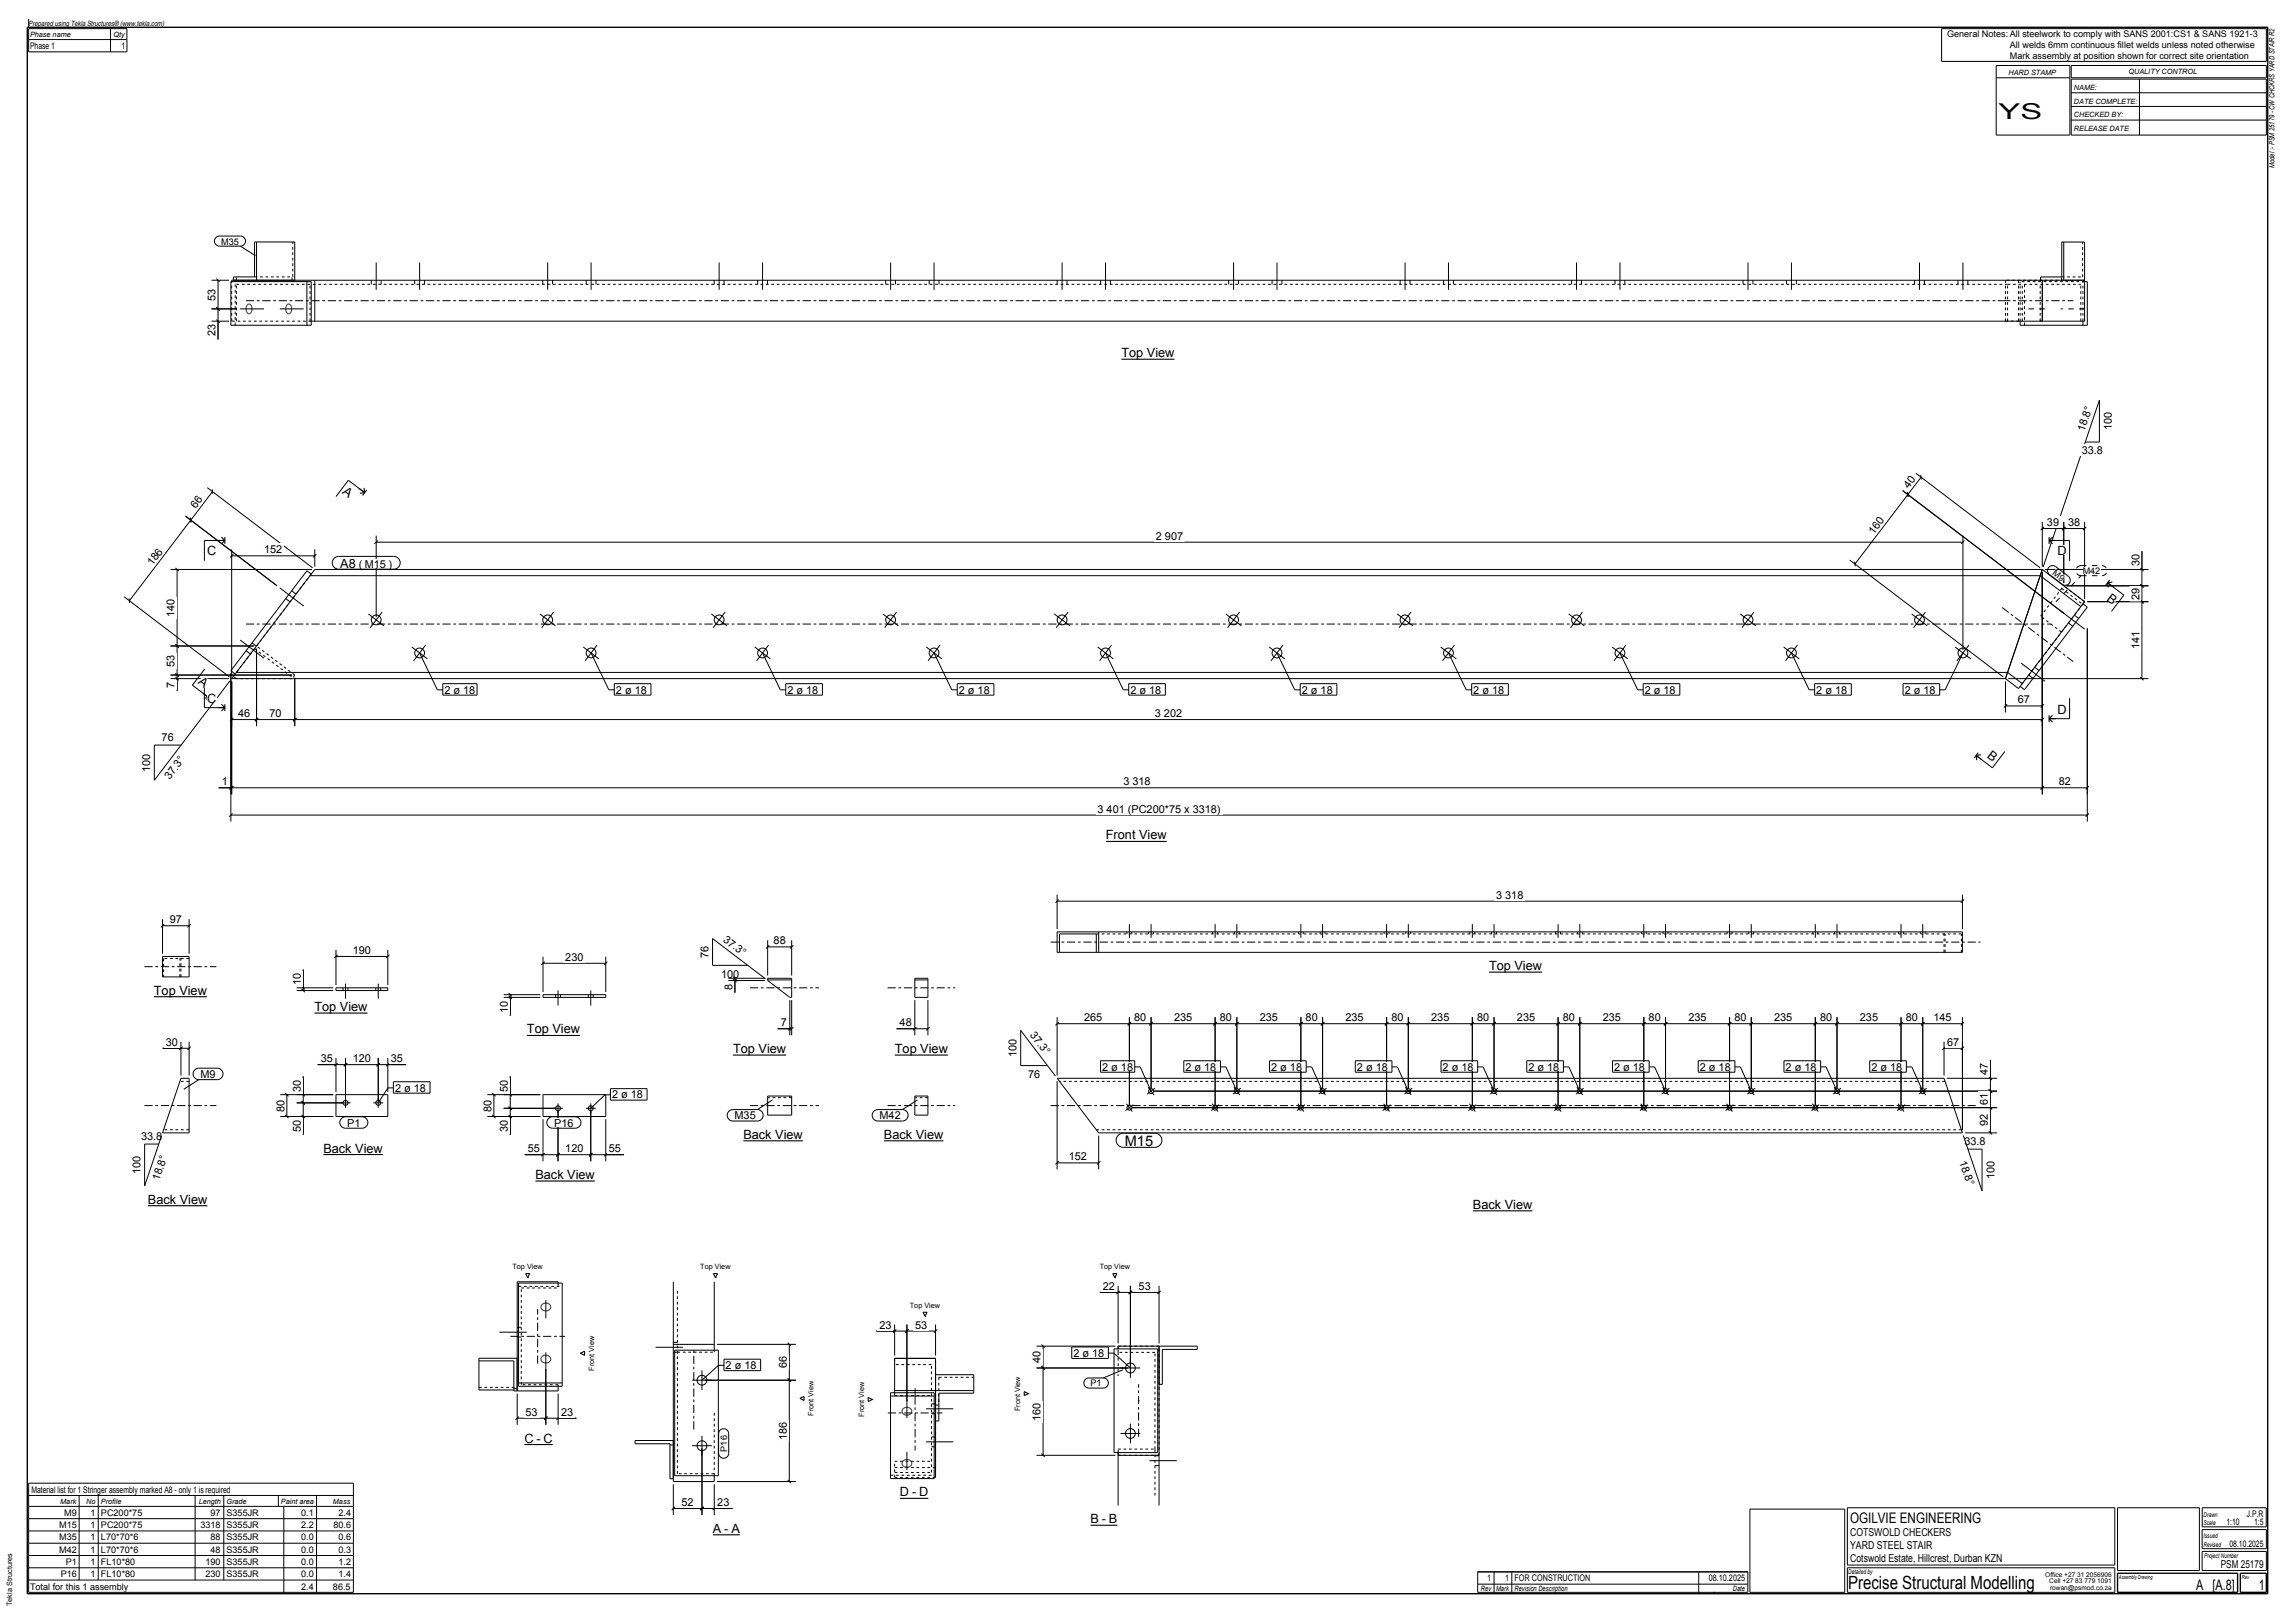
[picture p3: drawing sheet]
<svg xmlns="http://www.w3.org/2000/svg" width="841mm" height="594mm" viewBox="0 0 841 594" stroke-linecap="round" stroke-linejoin="round" font-family="sans-serif">
<defs><g id="words">
<text font-size="8" x="732.4" y="43.5">YS</text>
<text font-size="6.7" x="677.2" y="582.3">Precise Structural Modelling</text>
<g font-size="5.3">
<text x="412.2" y="419.8">M15</text>
<text x="678" y="558">OGILVIE ENGINEERING</text>
<text x="804.8" y="582.5">A [A.8]</text>
<text x="827.8" y="582.5">1</text>
</g>
<g font-size="4.7">
<text x="411" y="130.9">Top View</text>
<text x="125.3" y="180.8" transform="rotate(37 125.3 180.8)">A</text>
<text x="75.9" y="203.3">C</text>
<text x="754" y="203.3">D</text>
<text x="124.7" y="208">A8</text>
<text x="771.8" y="219.8" transform="rotate(37 771.8 219.8)">B</text>
<text x="72.4" y="250.3" transform="rotate(37 72.4 250.3)">A</text>
<text x="75.9" y="257.6">C</text>
<text x="754" y="261.6">D</text>
<text x="727.9" y="277.5" transform="rotate(37 727.9 277.5)">B</text>
<text x="405.2" y="307.6">Front View</text>
<text x="545.7" y="355.5">Top View</text>
<text x="56.4" y="364.5">Top View</text>
<text x="115.2" y="370.5">Top View</text>
<text x="193.1" y="378.7">Top View</text>
<text x="268.6" y="385.9">Top View</text>
<text x="327.9" y="385.9">Top View</text>
<text x="272.4" y="417.3">Back View</text>
<text x="323.9" y="417.3">Back View</text>
<text x="118.5" y="422.3">Back View</text>
<text x="196.2" y="432">Back View</text>
<text x="54.2" y="441.1">Back View</text>
<text x="539.8" y="442.9">Back View</text>
<text x="192.2" y="528.6">C - C</text>
<text x="329.8" y="548.3">D - D</text>
<text x="261.2" y="561.7">A</text>
<text x="265.4" y="561.7">-</text>
<text x="268" y="561.7">A</text>
<text x="399.6" y="558.2">B - B</text>
</g>
<g font-size="4">
<text x="79" y="110.2" transform="rotate(-90 79 110.2)">53</text>
<text x="79" y="123.3" transform="rotate(-90 79 123.3)">23</text>
<text x="763.8" y="158.3" transform="rotate(-71 763.8 158.3)">18.8°</text>
<text x="773.8" y="157.6" transform="rotate(-90 773.8 157.6)">100</text>
<text x="762.8" y="166.5">33.8</text>
<text x="699.5" y="179.3" transform="rotate(-53 699.5 179.3)">40</text>
<text x="71.8" y="186.6" transform="rotate(-53 71.8 186.6)">66</text>
<text x="423.6" y="197.8">2 907</text>
<text x="686.7" y="196.1" transform="rotate(-53 686.7 196.1)">160</text>
<text x="750.1" y="192.8">39</text>
<text x="757.9" y="192.8">38</text>
<text x="96.8" y="202.8">152</text>
<text x="55.9" y="207.5" transform="rotate(-53 55.9 207.5)">186</text>
<text x="131.5" y="208">( M15 )</text>
<text x="784" y="207.6" transform="rotate(-90 784 207.6)">30</text>
<text x="784" y="219.8" transform="rotate(-90 784 219.8)">29</text>
<text x="64" y="226" transform="rotate(-90 64 226)">140</text>
<text x="784" y="237.9" transform="rotate(-90 784 237.9)">141</text>
<text x="64" y="244.3" transform="rotate(-90 64 244.3)">53</text>
<text x="64" y="252" transform="rotate(-90 64 252)">7</text>
<text x="162.9" y="254.1">2 ø 18</text>
<text x="225.7" y="254.1">2 ø 18</text>
<text x="288.5" y="254.1">2 ø 18</text>
<text x="351.4" y="254.1">2 ø 18</text>
<text x="414.2" y="254.1">2 ø 18</text>
<text x="477.1" y="254.1">2 ø 18</text>
<text x="539.9" y="254.1">2 ø 18</text>
<text x="602.7" y="254.1">2 ø 18</text>
<text x="665.6" y="254.1">2 ø 18</text>
<text x="698" y="254.1">2 ø 18</text>
<text x="739.4" y="257.8">67</text>
<text x="87.2" y="262.8">46</text>
<text x="98.8" y="262.8">70</text>
<text x="423.2" y="262.8">3 202</text>
<text x="59.2" y="271.5">76</text>
<text x="55" y="282.8" transform="rotate(-90 55 282.8)">100</text>
<text x="62.2" y="285.9" transform="rotate(-53 62.2 285.9)">37.3°</text>
<text x="81.3" y="287.8">1</text>
<text x="411.6" y="287.8">3 318</text>
<text x="754.4" y="287.8">82</text>
<text x="402.2" y="297.8">3 401 (PC200*75 x 3318)</text>
<text x="548.3" y="329.3">3 318</text>
<text x="62.2" y="338.3">97</text>
<text x="264.7" y="344.8" transform="rotate(37 264.7 344.8)">37.3°</text>
<text x="283.5" y="346.1">88</text>
<text x="129.3" y="349.6">190</text>
<text x="207.1" y="352.1">230</text>
<text x="259.6" y="351.1" transform="rotate(-90 259.6 351.1)">76</text>
<text x="264.2" y="358.2">100</text>
<text x="110.2" y="360.9" transform="rotate(-90 110.2 360.9)">10</text>
<text x="268.4" y="362.6" transform="rotate(-90 268.4 362.6)">8</text>
<text x="186.1" y="371.1" transform="rotate(-90 186.1 371.1)">10</text>
<text x="286.1" y="376.1">7</text>
<text x="329.7" y="376.1">48</text>
<text x="397.3" y="374.2">265</text>
<text x="415.6" y="374.2">80</text>
<text x="430.2" y="374.2">235</text>
<text x="447" y="374.2">80</text>
<text x="461.6" y="374.2">235</text>
<text x="478.5" y="374.2">80</text>
<text x="493.1" y="374.2">235</text>
<text x="509.9" y="374.2">80</text>
<text x="524.5" y="374.2">235</text>
<text x="541.3" y="374.2">80</text>
<text x="555.9" y="374.2">235</text>
<text x="572.7" y="374.2">80</text>
<text x="587.3" y="374.2">235</text>
<text x="604.1" y="374.2">80</text>
<text x="618.7" y="374.2">235</text>
<text x="635.6" y="374.2">80</text>
<text x="650.1" y="374.2">235</text>
<text x="667" y="374.2">80</text>
<text x="681.6" y="374.2">235</text>
<text x="698.4" y="374.2">80</text>
<text x="708.5" y="374.2">145</text>
<text x="60.7" y="383.2">30</text>
<text x="377.3" y="379.4" transform="rotate(53 377.3 379.4)">37.3°</text>
<text x="713.5" y="383.2">67</text>
<text x="117.5" y="389.2">35</text>
<text x="129.3" y="389.2">120</text>
<text x="143.2" y="389.2">35</text>
<text x="372.5" y="387.4" transform="rotate(-90 372.5 387.4)">100</text>
<text x="73.5" y="395">M9</text>
<text x="376.7" y="395">76</text>
<text x="403.9" y="392.3">2 ø 18</text>
<text x="434.4" y="392.3">2 ø 18</text>
<text x="465.8" y="392.3">2 ø 18</text>
<text x="497.2" y="392.3">2 ø 18</text>
<text x="528.7" y="392.3">2 ø 18</text>
<text x="560.1" y="392.3">2 ø 18</text>
<text x="591.5" y="392.3">2 ø 18</text>
<text x="622.9" y="392.3">2 ø 18</text>
<text x="654.3" y="392.3">2 ø 18</text>
<text x="685.8" y="392.3">2 ø 18</text>
<text x="728.5" y="394" transform="rotate(-90 728.5 394)">47</text>
<text x="110.2" y="400" transform="rotate(-90 110.2 400)">30</text>
<text x="144.7" y="400">2 ø 18</text>
<text x="186.1" y="400" transform="rotate(-90 186.1 400)">50</text>
<text x="104.2" y="407.4" transform="rotate(-90 104.2 407.4)">80</text>
<text x="180.1" y="407.4" transform="rotate(-90 180.1 407.4)">80</text>
<text x="224.3" y="402.5">2 ø 18</text>
<text x="728.5" y="405.1" transform="rotate(-90 728.5 405.1)">61</text>
<text x="127.2" y="412.8">P1</text>
<text x="203.1" y="412.8">P16</text>
<text x="269.2" y="410.2">M35</text>
<text x="322.3" y="410.2">M42</text>
<text x="728.5" y="412.7" transform="rotate(-90 728.5 412.7)">92</text>
<text x="51.7" y="417.7">33.8</text>
<text x="110.2" y="414.7" transform="rotate(-90 110.2 414.7)">50</text>
<text x="186.1" y="414.7" transform="rotate(-90 186.1 414.7)">30</text>
<text x="719.8" y="419.6">33.8</text>
<text x="193.4" y="422.2">55</text>
<text x="207.1" y="422.2">120</text>
<text x="223.1" y="422.2">55</text>
<text x="391.7" y="425.2">152</text>
<text x="718" y="425.8" transform="rotate(71 718 425.8)">18.8°</text>
<text x="51.5" y="430.2" transform="rotate(-90 51.5 430.2)">100</text>
<text x="58.4" y="432.8" transform="rotate(-71 58.4 432.8)">18.8°</text>
<text x="730.8" y="432.1" transform="rotate(-90 730.8 432.1)">100</text>
<text x="404.2" y="472.7">22</text>
<text x="417.3" y="472.7">53</text>
<text x="322.3" y="486.9">23</text>
<text x="335.4" y="486.9">53</text>
<text x="393.3" y="497.2">2 ø 18</text>
<text x="265.9" y="501.7">2 ø 18</text>
<text x="288.3" y="501.4" transform="rotate(-90 288.3 501.4)">66</text>
<text x="381.3" y="499.5" transform="rotate(-90 381.3 499.5)">40</text>
<text x="192.5" y="518.8">53</text>
<text x="205.6" y="518.8">23</text>
<text x="381.3" y="520.6" transform="rotate(-90 381.3 520.6)">160</text>
<text x="288.3" y="527.7" transform="rotate(-90 288.3 527.7)">186</text>
<text x="249.8" y="551.9">52</text>
<text x="262.9" y="551.9">23</text>
<text x="678" y="563">COTSWOLD CHECKERS</text>
<text x="678" y="567.5">YARD STEEL STAIR</text>
<text x="678" y="572.5">Cotswold Estate, Hillcrest, Durban KZN</text>
<text x="813.8" y="574.5">PSM 25179</text>
</g>
<g font-size="3.3">
<text x="11" y="18">Phase 1</text>
<text x="44.5" y="18">1</text>
<text x="713.5" y="13.5">General Notes: All steelwork to comply with SANS 2001:CS1 &amp; SANS 1921-3</text>
<text x="736.5" y="17.5">All welds 6mm continuous fillet welds unless noted otherwise</text>
<text x="736.5" y="21.5">Mark assembly at position shown for correct site orientation</text>
<text x="81" y="89.6">M35</text>
<text x="751.9" y="210.5" transform="rotate(37 751.9 210.5)">M9</text>
<text x="763.2" y="210.4">M42</text>
<text x="399.6" y="508">P1</text>
<text x="266.4" y="531.9" transform="rotate(-90 266.4 531.9)">P16</text>
<text x="11.5" y="547">Material list for 1 Stringer assembly marked A8 - only 1 is required</text>
<text x="23.5" y="555.5">M9</text>
<text x="33.1" y="555.5">1</text>
<text x="37" y="555.5">PC200*75</text>
<text x="77.1" y="555.5">97 S355JR</text>
<text x="110.4" y="555.5">0.1</text>
<text x="124" y="555.5">2.4</text>
<text x="823.4" y="555.7">J.P.R</text>
<text x="21.7" y="560">M15</text>
<text x="33.1" y="560">1</text>
<text x="37" y="560">PC200*75</text>
<text x="73.4" y="560">3318 S355JR</text>
<text x="110.4" y="560">2.2</text>
<text x="122.2" y="560">80.6</text>
<text x="815.8" y="559">1:10</text>
<text x="826" y="559">1:5</text>
<text x="21.7" y="564.5">M35</text>
<text x="21.7" y="569">M42</text>
<text x="33.1" y="564.5">1</text>
<text x="33.1" y="569">1</text>
<text x="37" y="564.5">L70*70*6</text>
<text x="37" y="569">L70*70*6</text>
<text x="77.1" y="564.5">88 S355JR</text>
<text x="77.1" y="569">48 S355JR</text>
<text x="110.4" y="564.5">0.0</text>
<text x="110.4" y="569">0.0</text>
<text x="124" y="564.5">0.6</text>
<text x="124" y="569">0.3</text>
<text x="817" y="567">08.10.2025</text>
<text x="24.1" y="573.5">P1</text>
<text x="33.1" y="573.5">1</text>
<text x="37" y="573.5">FL10*80</text>
<text x="75.3" y="573.5">190 S355JR</text>
<text x="110.4" y="573.5">0.0</text>
<text x="124" y="573.5">1.2</text>
<text x="22.2" y="578">P16</text>
<text x="33.1" y="578">1</text>
<text x="37" y="578">FL10*80</text>
<text x="75.3" y="578">230 S355JR</text>
<text x="110.4" y="578">0.0</text>
<text x="124" y="578">1.4</text>
<text x="545" y="579.5">1</text>
<text x="551.5" y="579.5">1 FOR CONSTRUCTION</text>
<text x="626.2" y="579.5">08.10.2025</text>
<text x="11" y="582.5">Total for this 1 assembly</text>
<text x="110.4" y="582.5">2.4</text>
<text x="122" y="582.5">86.5</text>
</g>
<g font-size="2.7">
<text x="10.5" y="9.5">Prepared using Tekla Structures® (www.tekla.com)</text>
<text x="11" y="13.5">Phase name</text>
<text x="41.6" y="13.5">Qty</text>
<text x="736" y="27.5">HARD STAMP</text>
<text x="780" y="27">QUALITY CONTROL</text>
<text x="760" y="33">NAME:</text>
<text x="760" y="38">DATE COMPLETE:</text>
<text x="760" y="43">CHECKED BY:</text>
<text x="760" y="48">RELEASE DATE</text>
<text x="833.5" y="61.5" transform="rotate(-90 833.5 61.5)">Model :- PSM 25179 - CW CHCKRS YARD STAIR R2</text>
<text x="187.8" y="465.2">Top View</text>
<text x="256.6" y="465.2">Top View</text>
<text x="403" y="465.2">Top View</text>
<text x="333.4" y="479.4">Top View</text>
<text x="217.7" y="502.3" transform="rotate(-90 217.7 502.3)">Front View</text>
<text x="298.1" y="518.8" transform="rotate(-90 298.1 518.8)">Front View</text>
<text x="316.6" y="519.2" transform="rotate(-90 316.6 519.2)">Front View</text>
<text x="373.8" y="517" transform="rotate(-90 373.8 517)">Front View</text>
<text x="22.1" y="551">Mark</text>
<text x="31.6" y="551">No</text>
<text x="37" y="551">Profile</text>
<text x="72.8" y="551">Length</text>
<text x="83" y="551">Grade</text>
<text x="102.9" y="551">Paint area</text>
<text x="122" y="551">Mass</text>
<text x="542.7" y="583">Rev</text>
<text x="548.3" y="583">Mark</text>
<text x="555" y="583">Revision Description</text>
<text x="635" y="583">Date</text>
<text x="4.5" y="588.5" transform="rotate(-90 4.5 588.5)">Tekla Structures</text>
</g>
<g font-size="2.4">
<text x="807.5" y="555.7">Drawn</text>
<text x="807.5" y="559">Scale</text>
<text x="807.5" y="563.8">Issued</text>
<text x="807.5" y="566.8">Revised</text>
<text x="807.7" y="570.7">Project Number</text>
<text x="677.2" y="576.7">Detailed by</text>
<text x="749.5" y="578">Office +27 31 2056906</text>
<text x="751" y="580.3">Cell +27 83 779 1091</text>
<text x="751.3" y="582.5">rowan@psmod.co.za</text>
</g>
<g font-size="2">
<text x="776.5" y="578.5">Assembly Drawing</text>
<text x="821.5" y="578.5">Rev</text>
</g>
</g></defs>
<path d="M10 10h821v574h-821z" fill="none" stroke="#000" stroke-width=".5"/>
<path d="M405.3 308.3h22.2" fill="none" stroke="#000" stroke-width=".4"/>
<path d="M405.3 304.1h22.2v3.5h-22.2z" fill-rule="evenodd" fill="#fefefb"/>
<path d="M411 131.6h19.4" fill="none" stroke="#000" stroke-width=".4"/>
<path d="M411 127.4h19.4v3.5h-19.4z" fill-rule="evenodd" fill="#fefefb"/>
<path d="M261.2 562.4h9.9" fill="none" stroke="#000" stroke-width=".4"/>
<g fill="#fefefb">
<path d="M261.2 558.2h3.2v3.5h-3.2z" fill-rule="evenodd"/>
<path d="M265.4 558.2h1.6v3.5h-1.6z" fill-rule="evenodd"/>
<path d="M268 558.2h3.1v3.5h-3.1z" fill-rule="evenodd"/>
</g>
<path d="M261.4 466.7h1.5l-.7 1.5zM293.1 512.4l1.5-.7v1.5zM399.6 558.9h9.9" fill="none" stroke="#000" stroke-width=".4"/>
<g fill="#fefefb">
<path d="M399.6 554.7h3.1v3.5h-3.1z" fill-rule="evenodd"/>
<path d="M403.8 554.7h1.5v3.5h-1.5z" fill-rule="evenodd"/>
<path d="M406.4 554.7h3.1v3.5h-3.1z" fill-rule="evenodd"/>
</g>
<path d="M407.8 466.7h1.5l-.8 1.5zM375.3 509.9l1.5 .8-1.5 .7zM192.2 529.3h10.4" fill="none" stroke="#000" stroke-width=".4"/>
<g fill="#fefefb">
<path d="M192.2 525.1h3.3v3.5h-3.3z" fill-rule="evenodd"/>
<path d="M196.6 525.1h1.5v3.5h-1.5z" fill-rule="evenodd"/>
<path d="M199.2 525.1h3.4v3.5h-3.4z" fill-rule="evenodd"/>
</g>
<path d="M192.6 466.7h1.5l-.7 1.5zM212.7 495.9l1.5-.8v1.5zM329.8 549.1h10.4" fill="none" stroke="#000" stroke-width=".4"/>
<g fill="#fefefb">
<path d="M329.8 544.8h3.4v3.5h-3.4z" fill-rule="evenodd"/>
<path d="M334.2 544.8h1.6v3.5h-1.6z" fill-rule="evenodd"/>
<path d="M336.8 544.8h3.4v3.5h-3.4z" fill-rule="evenodd"/>
</g>
<path d="M56.4 365.2h19.4M338.2 480.9h1.5l-.7 1.5zM318.1 512.1l1.5 .7-1.5 .8z" fill="none" stroke="#000" stroke-width=".4"/>
<path d="M56.4 361h19.4v3.5h-19.4z" fill-rule="evenodd" fill="#fefefb"/>
<path d="M54.2 441.8h21.8" fill="none" stroke="#000" stroke-width=".4"/>
<path d="M54.2 437.6h21.8v3.5h-21.8z" fill-rule="evenodd" fill="#fefefb"/>
<path d="M115.2 371.2h19.5" fill="none" stroke="#000" stroke-width=".4"/>
<path d="M115.2 367h19.5v3.5h-19.5z" fill-rule="evenodd" fill="#fefefb"/>
<path d="M118.5 423.1h21.8" fill="none" stroke="#000" stroke-width=".4"/>
<path d="M118.5 418.8h21.8v3.5h-21.8z" fill-rule="evenodd" fill="#fefefb"/>
<path d="M193.1 379.4h19.5" fill="none" stroke="#000" stroke-width=".4"/>
<path d="M193.1 375.2h19.5v3.5h-19.5z" fill-rule="evenodd" fill="#fefefb"/>
<path d="M196.2 432.8h21.8" fill="none" stroke="#000" stroke-width=".4"/>
<path d="M196.2 428.5h21.8v3.5h-21.8z" fill-rule="evenodd" fill="#fefefb"/>
<path d="M268.6 386.6h19.5" fill="none" stroke="#000" stroke-width=".4"/>
<path d="M268.6 382.4h19.5v3.5h-19.5z" fill-rule="evenodd" fill="#fefefb"/>
<path d="M272.4 418h21.8" fill="none" stroke="#000" stroke-width=".4"/>
<path d="M272.4 413.8h21.8v3.5h-21.8z" fill-rule="evenodd" fill="#fefefb"/>
<path d="M327.9 386.6h19.5" fill="none" stroke="#000" stroke-width=".4"/>
<path d="M327.9 382.4h19.5v3.5h-19.5z" fill-rule="evenodd" fill="#fefefb"/>
<path d="M323.9 418h21.8" fill="none" stroke="#000" stroke-width=".4"/>
<path d="M323.9 413.8h21.8v3.5h-21.8z" fill-rule="evenodd" fill="#fefefb"/>
<path d="M545.7 356.2h19.4" fill="none" stroke="#000" stroke-width=".4"/>
<path d="M545.7 352h19.4v3.5h-19.4z" fill-rule="evenodd" fill="#fefefb"/>
<path d="M539.8 443.7h21.7" fill="none" stroke="#000" stroke-width=".4"/>
<path d="M539.8 439.4h21.7v3.5h-21.7z" fill-rule="evenodd" fill="#fefefb"/>
<g fill="none" stroke="#000" stroke-width=".37" stroke-dasharray="1 1 1 1" stroke-linecap="butt">
<path d="M84.9 117.7v-14.5M86.2 119.2v-16M86.6 102.7v-1.2M86.6 117.7v-13.5M86.6 104.2h649.1M93.3 101.5h14M107 102.7v-1.2M107.3 101.5v-12.8M113.6 117.7v-13.5M114.1 117.7h-29.2M734.9 102.7v15M734.9 117.7h6.2"/>
<path d="M735.7 117.7v-13.5M735.7 104.2h26.8M739.7 117.7v-15M740.3 117.7v-14.5M741.1 117.7v-13.5M741.9 119.2v-16M747.6 117.7v-13.5M748.4 117.7h-.8M748.4 102.7h-13.5M755.4 102.7v-1.2M755.5 101.5h7.7M756.3 102.7h-7.9"/>
<path d="M762.5 117.7v-13.5M763.2 101.5v-12.8M763.3 117.7v-14.5M763.9 103.2h-23.6M114.1 210.4l-20.1 26.3M755.5 215.6l7.7 5.8M93.3 237.7l14 10.6M747.8 225.8l8.5-11.1M755.4 231.6l-7.6-5.8M763.3 221.3l-23 30.2M763.3 221.3l.6-.8M763.9 220.5l-7.6-5.8"/>
<path d="M85.5 247.9l8.5-11.2M86.6 248.7l-1.1-.8M107 248.7h-20.4M108 247.4l-1 1.3M108 247.4l-14-10.7M59.9 351.2v6.8M65.9 358v-6.8M66.3 358v-7.5M69.3 351.2h-9.4M712.4 349v-7.5M712.8 349v-6.8M718.7 342.2h-317"/>
<path d="M718.7 349v-6.8M69.3 396.3h-3.4M712.8 396.3h-324.5M69.3 414h-9.4M289.4 402.2v-.6M290.1 402.2h-8.8M340 402.2h-4.8M718.7 414h-317M190 471.4h16M191 472h13.5M204.5 470.2v1.8M248.2 495.5h13.5"/>
<path d="M261.7 494.8v.7M327.8 497.8v2.2M409.7 495.6v-1.3M409.7 495.6v8.7M409.7 493.3v1M423.2 495.6h-13.5M424.7 493.3h-15M175.5 508.4h14M191 507.4v-35.4M204.5 508v-.6M204.5 507.4h-13.5M327.8 510.4v1"/>
<path d="M327.8 511.4h13.5M341.3 500h-13.5M342.8 514.9h1.2M344 504.7v10.2M344 504.7h12.8M245.5 529.5h1.2M327.8 537.8h15M327.8 535.5h13.5M327.8 539.6h13.5M341.3 539.6v-39.6M342.8 537.8v-40M409.7 531h13.5"/>
<path d="M409.7 532.3v-1.3M409.7 533.3h15M409.7 533.3v-1M423.2 531v-35.4M423.2 531v17.8M424.7 533.3v-40M248.2 540v-67.4M261.7 540h-13.5M261.7 540.8v-23.7M326.3 540.6h16M327.8 541.4v-5.9M327.8 541.4h14.5"/>
</g>
<path d="M749.4 113.2h-8.8M763.9 113.2h-8.7M753.4 220.5l9.2-9.5" fill="none" stroke="#000" stroke-width=".37" stroke-dasharray="2 2" stroke-linecap="butt"/>
<g fill="none" stroke="#000" stroke-width=".37">
<path d="M10.5 10.5h36v8.5h-36zM10.5 7v3M10.5 14.5h36M40.5 10.5v8.5M711.5 10.5h119v12h-119zM731.5 24h27v25.5h-27zM731.5 28.5h27M759 24h71.5v4.5h-71.5zM759 29h71.5v20.5h-71.5zM759 34h71.5M759 39h71.5M784 29v20.5"/>
<path d="M759 44h71.5M88.1 90.2l5.5 3.5M94 88.7v14M137.9 96.2v10M153.8 96.2v10M200.7 96.2v10M216.6 96.2v10M263.5 96.2v10M279.4 96.2v10M326.4 96.2v10M342.3 96.2v10M389.2 96.2v10"/>
<path d="M405.1 96.2v10M452 96.2v10M468 96.2v10M514.9 96.2v10M530.8 96.2v10M577.7 96.2v10M593.6 96.2v10M640.6 96.2v10M656.5 96.2v10M703.4 96.2v10M719.3 96.2v10M756.3 88.7v14"/>
<path d="M77.5 117.7h6.4M77.5 102.7h6.4M77.5 113.2h9.1M79.3 117.1l1.2 1.2M79.3 112.6l1.2 1.2M79.3 102.1l1.2 1.2M79.9 102.7v21.7M84.6 103.2h29.5v16h-29.5zM85.5 102.7v-1.2h7.8v-12.8h14.7v14M88 113.2h8.8M90.7 111.7a1.11 1.11 0 0 1 1.3 0 1.11 1.11 0 0 1 .3 1.3 1.27 1.27 0 0 1-.1 1.5 1.27 1.27 0 0 1-1.5 .3 2.51 2.51 0 0 1 0-3.1zM102.5 113.2h8.8"/>
<path d="M105.2 111.7a1.11 1.11 0 0 1 1.3 0 1.11 1.11 0 0 1 .4 1.3 1.27 1.27 0 0 1-.2 1.5 1.27 1.27 0 0 1-1.4 .3 2.51 2.51 0 0 1-.1-3.1zM112.5 103.2v16M115.3 102.7v15M136.1 102.7v1.5M139.7 102.7v1.5M152 102.7v1.5M155.6 102.7v1.5M198.9 102.7v1.5M202.5 102.7v1.5M214.8 102.7v1.5M218.4 102.7v1.5M261.7 102.7v1.5"/>
<path d="M265.3 102.7v1.5M277.6 102.7v1.5M281.2 102.7v1.5M324.6 102.7v1.5M328.2 102.7v1.5M340.5 102.7v1.5M344.1 102.7v1.5M387.4 102.7v1.5M391 102.7v1.5M403.3 102.7v1.5M406.9 102.7v1.5M450.2 102.7v1.5"/>
<path d="M453.8 102.7v1.5M466.2 102.7v1.5M469.8 102.7v1.5M513.1 102.7v1.5M516.7 102.7v1.5M529 102.7v1.5M532.6 102.7v1.5M575.9 102.7v1.5M579.5 102.7v1.5M591.8 102.7v1.5M595.4 102.7v1.5M638.8 102.7v1.5"/>
<path d="M642.4 102.7v1.5M654.7 102.7v1.5M658.3 102.7v1.5M701.6 102.7v1.5M705.2 102.7v1.5M717.5 102.7v1.5M721.1 102.7v1.5M747.8 102.7v-1.2h7.7v-12.8h8.4v29h-649.8M748.4 102.7v15M763.3 117.7v1.5M763.9 102.7h-679v.5M763.9 103.2h1v16h-24.6v-1.5"/>
<path d="M75.9 178.7l38.7 29.4M77.7 179.3l.3 1.7M697.2 179.8l66.7 50.7M702.1 173.4l45.5 34.7M703.9 174l.2 1.7M704 174.9l-24.3 31.8M764.1 162h5.2v-15.4l-20.6 61.1M68 189.1l33.4 25.5M69.8 189.8l.2 1.6M77.9 180.1l-30.5 40M82.4 198h-7.5v7.5M133.6 180.5l-5.9-4.5-4.6 6"/>
<path d="M137.9 196.3v29.9M137.9 198.7h581.4M138.5 198.1l-1.2 1.2M699 180.4l.2 1.7M719.3 196.3v42M719.9 198.1l-1.2 1.2M748.4 191.3v16.4M748.4 193.7h15.5M749 193.1l-1.2 1.2M750.9 198h7.5v7.5M756.3 191.3v22.4M756.9 193.1l-1.2 1.2"/>
<path d="M763.9 191.3v28.2M764.5 193.1l-1.2 1.2M45.5 218.7l38.6 29.4M47.3 219.3l.2 1.7M62.5 208.7h51.8M64.3 208.1l1.2 1.2M64.9 208.7v44.5M84.9 201.3v46.4M84.9 203.7h30.4M85.5 203.1l-1.2 1.2M102.5 215.4l8.8 6.7M104.7 219.4l1.6 1.2"/>
<path d="M106.9 216.5l1.6 1.2M113.6 211h634l14.9 11.3M114.1 210.4l-1.6-1.2-27.9 36.6 1.6 1.2M115.3 201.3v6.4M115.9 203.1l-1.2 1.2M677.8 205.2l56.3 42.9M679.6 205.8l.3 1.7M748.4 208.7l-13.5 40M748.4 208.7l15.5 11.8-23.6 31M748.4 208.7h-633.1l-29.1 38.3M748.4 209.7v81.4M749.4 208.7h37.9"/>
<path d="M757.3 214.7h30M772.3 213.5l6 4.6-4.5 5.9M784.3 214.1l1.2 1.2M784.3 208.1l1.2 1.2M784.3 219.9l1.2 1.2M784.9 202v46.7M62.5 236.7h30.5M64.3 236.1l1.2 1.2M88 234.5l8.8 6.7M90.2 238.4l1.6 1.3M92.4 235.6l1.5 1.2M94 237.7v28.4"/>
<path d="M135 225l5.7 4.3M140 224.3l-4.3 5.7M150.9 237.1l5.7 4.3M153.8 239.3l6.5 13.5h2M155.9 236.4l-4.3 5.7M197.8 225l5.8 4.3M202.9 224.3l-4.4 5.7M213.7 237.1l5.8 4.3M216.6 239.3l6.5 13.5h2M218.8 236.4l-4.4 5.7M260.7 225l5.7 4.3M265.7 224.3l-4.4 5.7"/>
<path d="M276.6 237.1l5.7 4.3M279.4 239.3l6.5 13.5h2M281.6 236.4l-4.3 5.7M323.5 225l5.7 4.3M328.5 224.3l-4.3 5.7M339.4 237.1l5.7 4.3M342.3 239.3l6.5 13.5h2M344.5 236.4l-4.4 5.7M386.3 225l5.8 4.3M391.4 224.3l-4.4 5.7M402.3 237.1l5.7 4.3M405.1 239.3l6.5 13.5h2"/>
<path d="M407.3 236.4l-4.4 5.7M449.2 225l5.7 4.3M454.2 224.3l-4.3 5.7M465.1 237.1l5.7 4.3M468 239.3l6.5 13.5h2M470.1 236.4l-4.3 5.7M512 225l5.7 4.3M517.1 224.3l-4.4 5.7M527.9 237.1l5.8 4.3M530.8 239.3l6.5 13.5h2M533 236.4l-4.4 5.7M574.9 225l5.7 4.3"/>
<path d="M579.9 224.3l-4.4 5.7M590.8 237.1l5.7 4.3M593.6 239.3l6.5 13.5h2M595.8 236.4l-4.3 5.7M637.7 225l5.7 4.3M642.7 224.3l-4.3 5.7M653.6 237.1l5.7 4.3M656.5 239.3l6.5 13.5h2M658.7 236.4l-4.4 5.7M700.5 225l5.8 4.3M705.6 224.3l-4.4 5.7M716.4 237.1l5.8 4.3"/>
<path d="M719.3 239.3l-6.5 13.5h-2M721.5 236.4l-4.4 5.7M758 228.3l1.6 1.2M760.1 225.4l1.6 1.2M763.3 221.3l1.6 1.2-23 30.2-1.6-1.2M764.9 230.3v70.8M764.9 220.5h22.4M62.5 248.7h21.4M62.5 247.4h44.5M64.3 248.1l1.2 1.2M64.3 246.8l1.2 1.2M74.9 251.8v7.5h7.5"/>
<path d="M75 245.1l-4.5 6 6 4.5M84.3 249.5l-27.8 36.4v-12.9h9.9M84.6 246.8v54.3M84.9 249.7v41.4M86.2 247l-1.3 1.7h650M86.6 246.4h649.1l5.4 4.1M108 248.4v17.7M734.9 248.7l4.8 3.6 .6-.8M734.9 258.7h13.5M734.9 249.7v11.4M735.5 258.1l-1.2 1.2M735.9 248.7h51.4"/>
<path d="M740.6 243l8.8 6.6M743.4 247.4l1.6 1.2M745.6 244.5l1.6 1.2M749 258.1l-1.2 1.2M758.4 255.9v7.5h-7.5M784.3 248.1l1.2 1.2M84.9 263.7h663.5M85.5 263.1l-1.2 1.2M94.6 263.1l-1.2 1.2M108.6 263.1l-1.2 1.2M734.7 275.4l-4.6 6-5.9-4.6M749 263.1l-1.2 1.2"/>
<path d="M80.1 288.7h684.8M84.6 298.7h680.3M85.2 288.1l-1.2 1.2M85.2 298.1l-1.2 1.2M85.5 288.1l-1.2 1.2M749 288.1l-1.2 1.2M765.5 288.1l-1.2 1.2M765.5 298.1l-1.2 1.2M59.6 336.8v12.7M59.6 339.2h9.7M60.2 338.6l-1.2 1.2M69.3 336.8v12.7"/>
<path d="M69.9 338.6l-1.2 1.2M387.4 327.8v12.7M387.4 330.2h331.7M388 329.6l-1.2 1.2M413.9 338.7v5M421.8 338.7v5M445.3 338.7v5M453.2 338.7v5M476.7 338.7v5M484.7 338.7v5M508.1 338.7v5M516.1 338.7v5"/>
<path d="M539.5 338.7v5M547.5 338.7v5M571 338.7v5M578.9 338.7v5M602.4 338.7v5M610.3 338.7v5M633.8 338.7v5M641.8 338.7v5M665.2 338.7v5M673.2 338.7v5M696.6 338.7v5M704.6 338.7v5"/>
<path d="M719.1 327.8v12.7M719.7 329.6l-1.2 1.2M59.6 350.5h9.7v7.5h-9.7zM111.1 355.3v7.7M123.1 350.5h19M123.1 348.1v12.9M123.7 349.9l-1.2 1.2M142.1 348.1v12.9M142.7 349.9l-1.2 1.2M199 350.6v12.9M199 353h23M199.6 352.4l-1.2 1.2"/>
<path d="M222 350.6v12.9M222.6 352.4l-1.2 1.2M261.1 343.9l12.9 9.8h-12.9zM266.9 358.5h13.4M266.9 359.3h13.4M268.7 358.7l1.2 1.2M268.7 357.9l1.2 1.2M269.3 358.5v5.3M274 353.7l6.5 5M281.3 358.5h8.8v7h-.7l-8.1-6.2zM281.3 344.6v12.9M281.3 359.1h8.8"/>
<path d="M281.3 347h8.8M281.9 346.4l-1.2 1.2M290.1 344.6v12.9M290.7 346.4l-1.2 1.2M335.2 358.5h4.8v7h-4.8zM335.2 359.1h4.8M387.4 341.5h331.7v7.5h-331.7zM388.3 349v-6.8h13.4v6.8M402.6 341.5v7.5M413 341.5v.7M414.8 341.5v.7M420.9 341.5v.7"/>
<path d="M422.7 341.5v.7M444.4 341.5v.7M446.2 341.5v.7M452.3 341.5v.7M454.1 341.5v.7M475.8 341.5v.7M477.6 341.5v.7M483.8 341.5v.7M485.6 341.5v.7M507.2 341.5v.7M509 341.5v.7M515.2 341.5v.7"/>
<path d="M517 341.5v.7M538.6 341.5v.7M540.4 341.5v.7M546.6 341.5v.7M548.4 341.5v.7M570.1 341.5v.7M571.9 341.5v.7M578 341.5v.7M579.8 341.5v.7M601.5 341.5v.7M603.3 341.5v.7M609.4 341.5v.7"/>
<path d="M611.2 341.5v.7M632.9 341.5v.7M634.7 341.5v.7M640.9 341.5v.7M642.7 341.5v.7M664.3 341.5v.7M666.1 341.5v.7M672.3 341.5v.7M674.1 341.5v.7M695.7 341.5v.7M697.5 341.5v.7M703.7 341.5v.7"/>
<path d="M705.5 341.5v.7M108.7 362h13.4M108.7 363h13.4M110.5 362.4l1.2 1.2M110.5 361.4l1.2 1.2M123.1 362h19v1h-19zM125.7 362v1M126.6 360.5v5.5M127.5 362v1M137.7 362v1M138.6 360.5v5.5M139.5 362v1"/>
<path d="M184.6 364.5h13.4M184.6 365.5h13.4M186.4 364.9l1.2 1.2M186.4 363.9l1.2 1.2M187 364.5v7.7M199 364.5h23v1h-23zM203.6 364.5v1M204.5 363v5.5M205.4 364.5v1M215.6 364.5v1M216.5 363v5.5M217.4 364.5v1"/>
<path d="M285 377h5.1M289.4 366.5v12.9M290 376.4l-1.2 1.2M290.1 366.5v12.9M290.7 376.4l-1.2 1.2M328.5 377h11.5M335.2 366.5v12.9M335.8 376.4l-1.2 1.2M340 366.5v12.9M340.6 376.4l-1.2 1.2M387.4 372.7v21.4M387.4 375.1h331.7"/>
<path d="M388 374.5l-1.2 1.2M413.9 372.7v32.2M414.5 374.5l-1.2 1.2M421.8 372.7v26.1M422.4 374.5l-1.2 1.2M445.3 372.7v32.2M445.9 374.5l-1.2 1.2M453.2 372.7v26.1M453.8 374.5l-1.2 1.2M476.7 372.7v32.2M477.3 374.5l-1.2 1.2M484.7 372.7v26.1"/>
<path d="M485.3 374.5l-1.2 1.2M508.1 372.7v32.2M508.7 374.5l-1.2 1.2M516.1 372.7v26.1M516.7 374.5l-1.2 1.2M539.5 372.7v32.2M540.1 374.5l-1.2 1.2M547.5 372.7v26.1M548.1 374.5l-1.2 1.2M571 372.7v32.2M571.6 374.5l-1.2 1.2M578.9 372.7v26.1"/>
<path d="M579.5 374.5l-1.2 1.2M602.4 372.7v32.2M603 374.5l-1.2 1.2M610.3 372.7v26.1M610.9 374.5l-1.2 1.2M633.8 372.7v32.2M634.4 374.5l-1.2 1.2M641.8 372.7v26.1M642.4 374.5l-1.2 1.2M665.2 372.7v32.2M665.8 374.5l-1.2 1.2M673.2 372.7v26.1"/>
<path d="M673.8 374.5l-1.2 1.2M696.6 372.7v32.2M697.2 374.5l-1.2 1.2M704.6 372.7v26.1M705.2 374.5l-1.2 1.2M719.1 372.7v41.4M719.7 374.5l-1.2 1.2M59.6 384.1h9.7M66.3 395.1h3v20h-9.7zM66.3 381.7v12.4M66.9 383.5l-1.2 1.2M69.3 381.7v12.4"/>
<path d="M69.9 383.5l-1.2 1.2M72.9 395.6l-5.6 3.6M111.1 394.4v21.4M116.4 390.1h32.4M123.1 387.7v12.4M123.7 389.5l-1.2 1.2M126.6 387.7v18.2M127.2 389.5l-1.2 1.2M138.6 387.7v18.2M139.2 389.5l-1.2 1.2M142.1 387.7v12.4M142.7 389.5l-1.2 1.2"/>
<path d="M144.1 398.6h-2l-3.5 5.5M187 394.4v21.4M383.8 390.5h-9.8v-12.9l12.8 16.7M387.4 396.1v32.4M387.4 395.1h325l6.7 20h-316.5zM415.8 391h2l4 8.8M420.7 398.4l2.2 2.9M422.8 399.8h309M423.3 398.7l-2.9 2.2M447.2 391h2l4 8.8M452.1 398.4l2.2 2.9M454.7 398.7l-2.9 2.2"/>
<path d="M478.7 391h2l4 8.8M483.6 398.4l2.1 2.9M486.1 398.7l-2.9 2.2M510.1 391h2l4 8.8M515 398.4l2.2 2.9M517.5 398.7l-2.9 2.2M541.5 391h2l4 8.8M546.4 398.4l2.2 2.9M548.9 398.7l-2.8 2.2M572.9 391h2l4 8.8M577.8 398.4l2.2 2.9M580.3 398.7l-2.8 2.2"/>
<path d="M604.3 391h2l4 8.8M609.2 398.4l2.2 2.9M611.8 398.7l-2.9 2.2M635.8 391h2l4 8.8M640.7 398.4l2.1 2.9M643.2 398.7l-2.9 2.2M667.2 391h2l4 8.8M672.1 398.4l2.2 2.9M674.6 398.7l-2.9 2.2M698.6 391h2l4 8.8M703.5 398.4l2.2 2.9M706 398.7l-2.8 2.2"/>
<path d="M712.4 384.1h6.7M712.4 381.7v12.4M713 383.5l-1.2 1.2M713.4 395.1h18.4M719.7 383.5l-1.2 1.2M728.8 399.2l1.2 1.2M728.8 394.5l1.2 1.2M729.4 388.4v26.7M59.2 416.1l-6.2 18.5v-15.4h5.2M102.7 401.1h19.4M102.7 409.1h19.4M104.5 408.5l1.2 1.2"/>
<path d="M104.5 400.5l1.2 1.2M105.1 401.1v8M108.7 404.1h19.7M110.5 403.5l1.2 1.2M110.5 400.5l1.2 1.2M110.5 408.5l1.2 1.2M123.1 401.1h19v8h-19zM136.8 404.1h3.6M178.6 401.1h19.4M178.6 409.1h19.4M180.4 408.5l1.2 1.2M180.4 400.5l1.2 1.2"/>
<path d="M181 401.1v8M184.6 406.1h21.7M186.4 408.5l1.2 1.2M186.4 405.5l1.2 1.2M186.4 400.5l1.2 1.2M199 410.1v15.4M204.5 404.3v21.2M214.7 406.1h3.6M216.5 404.3v21.2M221.7 401.2l-5.2 4.9M222 401.1v8h-23v-8l24.7 .1M222 410.1v15.4"/>
<path d="M281.3 401.6h8.8v7h-8.8zM283.1 403.1l-5.5 3.5M335.2 401.6h4.8v7h-4.8zM336.2 403.1l-5.5 3.5M402.6 416.1v12.4M412.8 404.5l2.2 2.8M414.9 405.9h316.9M415.3 404.8l-2.9 2.2M444.2 404.5l2.2 2.8M446.7 404.8l-2.9 2.2M475.6 404.5l2.2 2.8M478.1 404.8l-2.8 2.2"/>
<path d="M507 404.5l2.2 2.8M509.6 404.8l-2.9 2.2M538.4 404.5l2.2 2.8M541 404.8l-2.9 2.2M569.9 404.5l2.1 2.8M572.4 404.8l-2.9 2.2M601.3 404.5l2.2 2.8M603.8 404.8l-2.9 2.2M632.7 404.5l2.2 2.8M635.2 404.8l-2.8 2.2M664.1 404.5l2.2 2.8M666.6 404.8l-2.8 2.2"/>
<path d="M695.5 404.5l2.2 2.8M698.1 404.8l-2.9 2.2M719.5 416.1l1.6 5M720.1 415.1h11.7M728.8 405.3l1.2 1.2M728.8 414.5l1.2 1.2M192.3 423.1h36.4M199.6 422.5l-1.2 1.2M205.1 422.5l-1.2 1.2M217.1 422.5l-1.2 1.2M222.6 422.5l-1.2 1.2M387.4 426.1h15.2"/>
<path d="M388 425.5l-1.2 1.2M403.2 425.5l-1.2 1.2M721.1 421.1h5.2v15.3zM190 470.2h16v37.8h-16zM198.6 478a1.66 1.66 0 0 1 2.3-.4 1.66 1.66 0 0 1 .5 2.2 1.66 1.66 0 0 1-2.2 .5 1.66 1.66 0 0 1-.6-2.3zM200 476.4v6.7M204.5 470.2v-.5h-15v40M246.7 469.7v73.2h15v-2.1M261.7 469.7v25.1M403 473.6h21.7M409.7 471.2v21.1M410.3 473l-1.2 1.2"/>
<path d="M414.2 471.2v33.7M414.8 473l-1.2 1.2M424.7 471.2v21.1M425.3 473l-1.2 1.2M175.5 498.7h12.8v11h16.2v-1.7M183 488.2h10M189.5 486.4h1.5M189.5 490h1.5M198.6 497.1a1.66 1.66 0 0 1 2.3-.4 1.66 1.66 0 0 1 .5 2.2 1.66 1.66 0 0 1-2.2 .5 1.66 1.66 0 0 1-.6-2.3zM200 495.5v26.6M240.2 493.7h10M246.7 492.6h15"/>
<path d="M246.7 491.9h1.5M246.7 495.5h1.5M247.2 494.8h16v46h-16zM262.7 492.6h28.9M288.6 492l1.2 1.2M289.2 492.6v50.3M321.1 487.8h21.7M327.8 485.4v11.4M328.4 487.2l-1.2 1.2M332.3 485.4v34.2M332.9 487.2l-1.2 1.2M342.8 485.4v11.4"/>
<path d="M343.4 487.2l-1.2 1.2M379.8 493.3h28.9M381.6 492.7l1.2 1.2M382.2 493.3v40M406.2 495.8h2l6 5.5M408.2 494.3h16v38h-16zM409.7 494.3v-1h29v1.2h-12.8v12.8h-1.2M424.7 493.3v58.4M188.3 509.3h-12.8v-11.6h14v12M188.3 508.9h1.2M189.5 510.7v11.4M189.5 519.7h21.7"/>
<path d="M190 506.8h16M190.1 519.1l-1.2 1.2M200.6 519.1l-1.2 1.2M204.5 510.7v11.4M205.1 519.1l-1.2 1.2M253.6 505.8h38M257.2 502.2v7.2M265.3 500.3h-2l-6.1 5.5M288.6 505.2l1.2 1.2M326.3 510.4h16v31.4h-16zM326.3 511.6h16M327.8 510.4v-12.6h15v43.6h-.5"/>
<path d="M327.8 509.6h29M330.9 516.2a1.66 1.66 0 0 1 2.3-.4 1.66 1.66 0 0 1 .5 2.3 1.66 1.66 0 0 1-2.2 .4 1.66 1.66 0 0 1-.6-2.3zM339.3 516.2h10M341.3 514.4h1.5M341.3 518h1.5M342.8 503.7h14v6.8h-12.8v10.2h-1.2M379.8 501.3h38M381.6 500.7l1.2 1.2M411.5 501.9l-7.2 3M246.7 527.9h-14v1.2h12.8v12.8h1.2M253.6 529.8h7.2M257.2 526.2v29"/>
<path d="M330.9 535.3a1.66 1.66 0 0 1 2.3-.4 1.66 1.66 0 0 1 .5 2.2 1.66 1.66 0 0 1-2.2 .5 1.66 1.66 0 0 1-.6-2.3zM332.3 532.1v6.6M339.3 528.4h10M341.3 526.6h1.5M341.3 530.2h1.5M379.8 533.3h28.9M381.6 532.7l1.2 1.2M409.7 533.3h15M409.7 532.3v19.4M410.6 525.3h7.2M414.2 521.7v7.2M421.2 535.2h10"/>
<path d="M423.2 533.4h1.5M423.2 537h1.5M10.5 543.5h119v40h-119zM10.5 548h119M10.5 552h119M10.5 556.5h119M29 548v31M36 548v31M71.5 548v31M82 548v31M102 548v4M104 552v31.5"/>
<path d="M116 548v35.5M246.7 543.9v11.3M246.7 552.8h21.7M247.3 552.2l-1.2 1.2M257.8 552.2l-1.2 1.2M261.7 543.9v11.3M262.3 552.2l-1.2 1.2M262.7 542.9h28.9M288.6 542.3l1.2 1.2M641.2 553h34.8v30.5h-34.8zM677 552.5h98v21h-98zM776 552.5h30v23h-30z"/>
<path d="M807 552.5h23.5v7h-23.5zM10.5 561h119M10.5 565.5h119M10.5 570h119M10.5 574.5h119M10.5 579h119M541.5 576h99v7.5h-99zM547.5 576v7.5M554 576v7.5M622.5 576v7.5M677 574.5h98v9h-98zM807 560.5h23.5v7h-23.5z"/>
<path d="M807 568.5h23.5v7h-23.5zM541.5 580.5h99M628 583.5h.1"/>
<circle cx="137.9" cy="227.2" r="1.8"/>
<circle cx="153.8" cy="239.3" r="1.8"/>
<circle cx="200.7" cy="227.2" r="1.8"/>
<circle cx="216.6" cy="239.3" r="1.8"/>
<circle cx="263.5" cy="227.2" r="1.8"/>
<circle cx="279.4" cy="239.3" r="1.8"/>
<circle cx="326.4" cy="227.2" r="1.8"/>
<circle cx="342.3" cy="239.3" r="1.8"/>
<circle cx="389.2" cy="227.2" r="1.8"/>
<circle cx="405.1" cy="239.3" r="1.8"/>
<circle cx="452" cy="227.2" r="1.8"/>
<circle cx="468" cy="239.3" r="1.8"/>
<circle cx="514.9" cy="227.2" r="1.8"/>
<circle cx="530.8" cy="239.3" r="1.8"/>
<circle cx="577.7" cy="227.2" r="1.8"/>
<circle cx="593.6" cy="239.3" r="1.8"/>
<circle cx="640.6" cy="227.2" r="1.8"/>
<circle cx="656.5" cy="239.3" r="1.8"/>
<circle cx="703.4" cy="227.2" r="1.8"/>
<circle cx="719.3" cy="239.3" r="1.8"/>
<circle cx="421.8" cy="399.8" r=".9"/>
<circle cx="453.2" cy="399.8" r=".9"/>
<circle cx="484.7" cy="399.8" r=".9"/>
<circle cx="516.1" cy="399.8" r=".9"/>
<circle cx="547.5" cy="399.8" r=".9"/>
<circle cx="578.9" cy="399.8" r=".9"/>
<circle cx="610.3" cy="399.8" r=".9"/>
<circle cx="641.8" cy="399.8" r=".9"/>
<circle cx="673.2" cy="399.8" r=".9"/>
<circle cx="704.6" cy="399.8" r=".9"/>
<circle cx="126.6" cy="404.1" r=".9"/>
<circle cx="138.6" cy="404.1" r=".9"/>
<circle cx="204.5" cy="406.1" r=".9"/>
<circle cx="216.5" cy="406.1" r=".9"/>
<circle cx="413.9" cy="405.9" r=".9"/>
<circle cx="445.3" cy="405.9" r=".9"/>
<circle cx="476.7" cy="405.9" r=".9"/>
<circle cx="508.1" cy="405.9" r=".9"/>
<circle cx="539.5" cy="405.9" r=".9"/>
<circle cx="571" cy="405.9" r=".9"/>
<circle cx="602.4" cy="405.9" r=".9"/>
<circle cx="633.8" cy="405.9" r=".9"/>
<circle cx="665.2" cy="405.9" r=".9"/>
<circle cx="696.6" cy="405.9" r=".9"/>
<circle cx="257.2" cy="505.8" r="1.8"/>
<circle cx="414.2" cy="501.3" r="1.8"/>
<circle cx="257.2" cy="529.8" r="1.8"/>
<circle cx="414.2" cy="525.3" r="1.8"/>
</g>
<g fill="none" stroke="#000" stroke-width=".37" stroke-dasharray="3 1 1 1" stroke-linecap="butt">
<path d="M90.1 110.2h643.6M733.7 110.2h26M90.1 228.7h661.6M733.7 222.6l26 19.9M52.9 354.2h26.4M385 345.2h340.8M274.8 362h25.3M325.2 362h24.8M52.9 405.1h26.4M274.8 405.1h25.3M325.2 405.1h24.8M385 405.1h340.8"/>
<path d="M187 489.7h20M197 499.7v-20M325.3 517.8h20M335.3 511.7v19.8M335.3 511.7v-3.9M254.2 523.8v-29M417.2 526.5v-19.3"/>
</g>
<path d="M776 576.5h44v7h-44zM821 576.5h9.5v7h-9.5z" fill="none" stroke="#000" stroke-width=".5"/>
<g fill="#fefefb">
<path d="M423 194.2h11.2v4.2h-11.2z" fill-rule="evenodd"/>
<path d="M96.2 199.2h7.9v4.2h-7.9z" fill-rule="evenodd"/>
<path d="M698 251.1h11.3v3h-11.3z" fill-rule="evenodd"/>
<path d="M698 251.1h11.3v3h-11.3z" fill-rule="evenodd"/>
</g>
<path d="M710.2 251.1v3" fill="none" stroke="#fefefb" stroke-width=".37"/>
<path d="M697.4 250.5h13.4v4.2h-13.4z" fill="none" stroke="#000" stroke-width=".37"/>
<g fill="#fefefb">
<path d="M602.7 251.1h11.4v3h-11.4z" fill-rule="evenodd"/>
<path d="M602.7 251.1h11.4v3h-11.4z" fill-rule="evenodd"/>
</g>
<path d="M615 251.1v3" fill="none" stroke="#fefefb" stroke-width=".37"/>
<path d="M602.1 250.5h13.5v4.2h-13.5z" fill="none" stroke="#000" stroke-width=".37"/>
<g fill="#fefefb">
<path d="M477.1 251.1h11.3v3h-11.3z" fill-rule="evenodd"/>
<path d="M477.1 251.1h11.3v3h-11.3z" fill-rule="evenodd"/>
</g>
<path d="M489.3 251.1v3" fill="none" stroke="#fefefb" stroke-width=".37"/>
<path d="M476.5 250.5h13.4v4.2h-13.4z" fill="none" stroke="#000" stroke-width=".37"/>
<g fill="#fefefb">
<path d="M351.4 251.1h11.3v3h-11.3z" fill-rule="evenodd"/>
<path d="M351.4 251.1h11.3v3h-11.3z" fill-rule="evenodd"/>
</g>
<path d="M363.6 251.1v3" fill="none" stroke="#fefefb" stroke-width=".37"/>
<path d="M350.8 250.5h13.4v4.2h-13.4z" fill="none" stroke="#000" stroke-width=".37"/>
<g fill="#fefefb">
<path d="M98.2 259.2h5.6v4.2h-5.6z" fill-rule="evenodd"/>
<path d="M225.7 251.1h11.3v3h-11.3z" fill-rule="evenodd"/>
<path d="M225.7 251.1h11.3v3h-11.3z" fill-rule="evenodd"/>
</g>
<path d="M237.9 251.1v3" fill="none" stroke="#fefefb" stroke-width=".37"/>
<path d="M225.1 250.5h13.4v4.2h-13.4z" fill="none" stroke="#000" stroke-width=".37"/>
<g fill="#fefefb">
<path d="M80.7 284.2h3.4v4.2h-3.4z" fill-rule="evenodd"/>
<path d="M780.4 202.5h4.2v5.7h-4.2z" fill-rule="evenodd"/>
<path d="M414.2 251.1h11.4v3h-11.4z" fill-rule="evenodd"/>
<path d="M414.2 251.1h11.4v3h-11.4z" fill-rule="evenodd"/>
</g>
<path d="M426.5 251.1v3" fill="none" stroke="#fefefb" stroke-width=".37"/>
<path d="M413.6 250.5h13.5v4.2h-13.5z" fill="none" stroke="#000" stroke-width=".37"/>
<g fill="#fefefb">
<path d="M60.4 249.2h4.2v3.4h-4.2z" fill-rule="evenodd"/>
<path d="M288.5 251.1h11.4v3h-11.4z" fill-rule="evenodd"/>
<path d="M288.5 251.1h11.4v3h-11.4z" fill-rule="evenodd"/>
</g>
<path d="M300.8 251.1v3" fill="none" stroke="#fefefb" stroke-width=".37"/>
<path d="M287.9 250.5h13.5v4.2h-13.5z" fill="none" stroke="#000" stroke-width=".37"/>
<g fill="#fefefb">
<path d="M749.5 189.2h5.7v4.2h-5.7z" fill-rule="evenodd"/>
<path d="M60.4 239.2h4.2v5.7h-4.2z" fill-rule="evenodd"/>
<path d="M753.8 284.2h5.7v4.2h-5.7z" fill-rule="evenodd"/>
<path d="M127.4 178l2.5 1.9-2.1 2.8-2.5-1.9z" fill-rule="evenodd"/>
</g>
<path d="M131.6 179l2 1.5M133.4 178.8l.2 1.7M134.4 179.5l-1.5 2M133.6 180.5l-1.7 .3" fill="none" stroke="#000" stroke-width=".4"/>
<path d="M74.5 247.5l2.5 1.9-2.2 2.8-2.4-1.9z" fill-rule="evenodd" fill="#fefefb"/>
<path d="M74.5 254.1l2 1.5M76.2 253.9l.3 1.7M76.5 255.6l-1.8 .3M77.2 254.6l-1.5 2" fill="none" stroke="#000" stroke-width=".4"/>
<g fill="#fefefb">
<path d="M411 284.2h11.3v4.2h-11.3z" fill-rule="evenodd"/>
<path d="M730 274.7l2.5 1.9-2.1 2.8-2.5-1.9z" fill-rule="evenodd"/>
</g>
<path d="M724.2 276.8l1.9 1.5M724.2 276.8l.2 1.8M724.9 275.8l-1.5 2M725.9 276.6l-1.7 .2" fill="none" stroke="#000" stroke-width=".4"/>
<path d="M774 217l2.4 1.9-2.1 2.7-2.5-1.8z" fill-rule="evenodd" fill="#fefefb"/>
<path d="M772.3 213.5l2 1.5M772.3 213.5l.3 1.8M773.1 212.5l-1.5 2M774.1 213.3l-1.8 .2" fill="none" stroke="#000" stroke-width=".4"/>
<g fill="#fefefb">
<path d="M57.5 199.5l3.3 2.6-4.8 6.2-3.3-2.5z" fill-rule="evenodd"/>
<path d="M75.9 199.8h3.4v3.5h-3.4z" fill-rule="evenodd"/>
</g>
<path d="M79.9 198h2.5M81.1 196.8l1.3 1.2M82.4 196.8v2.5M82.4 198l-1.3 1.3" fill="none" stroke="#000" stroke-width=".4"/>
<path d="M75.9 254.1h3.4v3.5h-3.4z" fill-rule="evenodd" fill="#fefefb"/>
<path d="M79.9 259.3h2.5M81.1 258.1l1.3 1.2M82.4 258.1v2.5M82.4 259.3l-1.3 1.3" fill="none" stroke="#000" stroke-width=".4"/>
<g fill="#fefefb">
<path d="M162.9 251.1h11.3v3h-11.3z" fill-rule="evenodd"/>
<path d="M162.9 251.1h11.3v3h-11.3z" fill-rule="evenodd"/>
</g>
<path d="M162.3 250.5h12.5v4.2h-12.5z" fill="none" stroke="#000" stroke-width=".37"/>
<path d="M754 258.1h3.4v3.5h-3.4z" fill-rule="evenodd" fill="#fefefb"/>
<path d="M750.9 263.4h2.5M750.9 263.4l1.2 1.2M750.9 262.1v2.5M752.1 262.1l-1.2 1.3" fill="none" stroke="#000" stroke-width=".4"/>
<path d="M754 199.8h3.4v3.5h-3.4z" fill-rule="evenodd" fill="#fefefb"/>
<path d="M750.9 198h2.5M750.9 198l1.2 1.3M750.9 196.8v2.5M752.1 196.8l-1.2 1.2" fill="none" stroke="#000" stroke-width=".4"/>
<g fill="#fefefb">
<path d="M753.4 208.5l3.7 2.8-1.5 2-3.7-2.8z" fill-rule="evenodd"/>
<path d="M753.4 208.5l3.7 2.8-1.5 2-3.7-2.8z" fill-rule="evenodd"/>
</g>
<path d="M750.9 207.8l.8-.5 1.3 .2 4.9 3.7a1.85 1.85 0 0 1 .4 2.5 1.85 1.85 0 0 1-2.6 .4l-5-3.8-.4-1.2z" fill="none" stroke="#000" stroke-width=".37"/>
<g fill="#fefefb">
<path d="M763.2 207.9h6.5v2.5h-6.5z" fill-rule="evenodd"/>
<path d="M763.2 207.9h6.5v2.5h-6.5z" fill-rule="evenodd"/>
</g>
<path d="M762.6 211h7.7M762.6 207.3h7.7M762.6 207.3a1.85 1.85 0 0 0-1.9 1.8 1.85 1.85 0 0 0 1.9 1.9M770.3 211a1.85 1.85 0 0 0 1.8-1.9 1.85 1.85 0 0 0-1.8-1.8" fill="none" stroke="#000" stroke-width=".37" stroke-dasharray="2 2" stroke-linecap="butt"/>
<g fill="#fefefb">
<path d="M124.7 204.5h5.7v3.5h-5.7z" fill-rule="evenodd"/>
<path d="M124.7 204.5h5.7v3.5h-5.7z" fill-rule="evenodd"/>
<path d="M131.5 205h1.3v3h-1.3z" fill-rule="evenodd"/>
<path d="M131.5 205h1.3v3h-1.3z" fill-rule="evenodd"/>
<path d="M133.7 205h7.8v3h-7.8z" fill-rule="evenodd"/>
<path d="M133.7 205h7.8v3h-7.8z" fill-rule="evenodd"/>
<path d="M142.4 205h1.3v3h-1.3z" fill-rule="evenodd"/>
<path d="M142.4 205h1.3v3h-1.3z" fill-rule="evenodd"/>
</g>
<path d="M122.3 204.8l.8-.7 1-.2h20.2a2.35 2.35 0 0 1 2.3 2.3 2.35 2.35 0 0 1-2.3 2.4h-20.2a2.35 2.35 0 0 1-2.1-1.4 2.35 2.35 0 0 1 .3-2.4z" fill="none" stroke="#000" stroke-width=".37"/>
<g fill="#fefefb">
<path d="M539.9 251.1h11.3v3h-11.3z" fill-rule="evenodd"/>
<path d="M539.9 251.1h11.3v3h-11.3z" fill-rule="evenodd"/>
</g>
<path d="M552.1 251.1v3" fill="none" stroke="#fefefb" stroke-width=".37"/>
<path d="M539.3 250.5h13.4v4.2h-13.4z" fill="none" stroke="#000" stroke-width=".37"/>
<g fill="#fefefb">
<path d="M665.6 251.1h11.3v3h-11.3z" fill-rule="evenodd"/>
<path d="M665.6 251.1h11.3v3h-11.3z" fill-rule="evenodd"/>
</g>
<path d="M677.8 251.1v3" fill="none" stroke="#fefefb" stroke-width=".37"/>
<path d="M665 250.5h13.4v4.2h-13.4z" fill="none" stroke="#000" stroke-width=".37"/>
<g fill="#fefefb">
<path d="M738.8 254.2h5.7v4.2h-5.7z" fill-rule="evenodd"/>
<path d="M757.3 189.2h5.6v4.2h-5.6z" fill-rule="evenodd"/>
<path d="M60.4 218.8h4.2v7.8h-4.2z" fill-rule="evenodd"/>
<path d="M780.4 214.7h4.2v5.7h-4.2z" fill-rule="evenodd"/>
<path d="M780.4 230.6h4.2v7.9h-4.2z" fill-rule="evenodd"/>
<path d="M72 180.4l3.4 2.5-3.5 4.5-3.3-2.5z" fill-rule="evenodd"/>
<path d="M699.7 173.1l3.3 2.5-3.4 4.5-3.3-2.5z" fill-rule="evenodd"/>
<path d="M688.2 188.1l3.4 2.5-4.8 6.3-3.3-2.5z" fill-rule="evenodd"/>
<path d="M422.6 259.2h11.2v4.2h-11.2z" fill-rule="evenodd"/>
<path d="M86.6 259.2h5.7v4.2h-5.7z" fill-rule="evenodd"/>
<path d="M401.6 294.2h46.3v4.2h-46.3z" fill-rule="evenodd"/>
<path d="M762.2 162.9h9v4.2h-9z" fill-rule="evenodd"/>
<path d="M763.6 147.7l4 1.3-3.4 10-4-1.3z" fill-rule="evenodd"/>
<path d="M770.2 150.4h4.2v7.8h-4.2z" fill-rule="evenodd"/>
<path d="M58.6 267.9h5.7v4.2h-5.7z" fill-rule="evenodd"/>
<path d="M65.4 275.8l3.3 2.6-6.4 8.4-3.3-2.6z" fill-rule="evenodd"/>
<path d="M51.4 275.5h4.2v7.9h-4.2z" fill-rule="evenodd"/>
<path d="M75.4 118.2h4.2v5.7h-4.2z" fill-rule="evenodd"/>
<path d="M81 87.1h6.5v2.5h-6.5z" fill-rule="evenodd"/>
<path d="M81 87.1h6.5v2.5h-6.5z" fill-rule="evenodd"/>
</g>
<path d="M79.1 87l1.3-.5h7.7a1.85 1.85 0 0 1 1.9 1.8 1.85 1.85 0 0 1-1.9 1.9h-7.7a1.85 1.85 0 0 1-1.7-1.1 1.85 1.85 0 0 1 .4-2.1z" fill="none" stroke="#000" stroke-width=".37"/>
<g fill="#fefefb">
<path d="M75.4 105.1h4.2v5.7h-4.2z" fill-rule="evenodd"/>
<path d="M284.7 520.4h4.2v7.9h-4.2z" fill-rule="evenodd"/>
<path d="M263.9 526h2.5v5.9h-2.5z" fill-rule="evenodd"/>
<path d="M263.9 526h2.5v5.9h-2.5z" fill-rule="evenodd"/>
</g>
<path d="M263.9 524.1a1.85 1.85 0 0 1 2-.4 1.85 1.85 0 0 1 1.1 1.7v7.1a1.85 1.85 0 0 1-1.8 1.9 1.85 1.85 0 0 1-1.9-1.9v-7.1z" fill="none" stroke="#000" stroke-width=".37"/>
<g fill="#fefefb">
<path d="M265.9 498.7h11.3v3h-11.3z" fill-rule="evenodd"/>
<path d="M265.9 498.7h11.3v3h-11.3z" fill-rule="evenodd"/>
</g>
<path d="M278.1 498.7v3" fill="none" stroke="#fefefb" stroke-width=".37"/>
<path d="M265.3 498.1h13.4v4.2h-13.4z" fill="none" stroke="#000" stroke-width=".37"/>
<g fill="#fefefb">
<path d="M262.3 548.3h5.6v4.2h-5.6z" fill-rule="evenodd"/>
<path d="M249.2 548.3h5.6v4.2h-5.6z" fill-rule="evenodd"/>
<path d="M284.7 496.4h4.2v5.6h-4.2z" fill-rule="evenodd"/>
<path d="M399.6 505.5h4.1v2.5h-4.1z" fill-rule="evenodd"/>
<path d="M399.6 505.5h4.1v2.5h-4.1z" fill-rule="evenodd"/>
</g>
<path d="M397.7 505.5l1.3-.6h5.3a1.85 1.85 0 0 1 1.8 1.9 1.85 1.85 0 0 1-1.8 1.8h-5.3a1.85 1.85 0 0 1-1.7-1.1 1.85 1.85 0 0 1 .4-2z" fill="none" stroke="#000" stroke-width=".37"/>
<g fill="#fefefb">
<path d="M393.3 494.2h11.4v3h-11.4z" fill-rule="evenodd"/>
<path d="M393.3 494.2h11.4v3h-11.4z" fill-rule="evenodd"/>
</g>
<path d="M405.6 494.2v3" fill="none" stroke="#fefefb" stroke-width=".37"/>
<path d="M392.7 493.6h13.5v4.2h-13.5z" fill="none" stroke="#000" stroke-width=".37"/>
<g fill="#fefefb">
<path d="M416.7 469.1h5.6v4.2h-5.6z" fill-rule="evenodd"/>
<path d="M403.6 469.1h5.6v4.2h-5.6z" fill-rule="evenodd"/>
<path d="M377.7 494.5h4.2v5.6h-4.2z" fill-rule="evenodd"/>
<path d="M377.7 513.4h4.2v7.8h-4.2z" fill-rule="evenodd"/>
<path d="M205 515.2h5.7v4.2h-5.7z" fill-rule="evenodd"/>
<path d="M191.9 515.2h5.7v4.2h-5.7z" fill-rule="evenodd"/>
<path d="M334.8 483.3h5.6v4.2h-5.6z" fill-rule="evenodd"/>
<path d="M321.7 483.3h5.6v4.2h-5.6z" fill-rule="evenodd"/>
<path d="M61.6 334.7h5.7v4.2h-5.7z" fill-rule="evenodd"/>
<path d="M73.5 392h5.5v3h-5.5z" fill-rule="evenodd"/>
<path d="M73.5 392h5.5v3h-5.5z" fill-rule="evenodd"/>
</g>
<path d="M71.4 392l1.5-.6h6.7a2.1 2.1 0 0 1 2.1 2.1 2.1 2.1 0 0 1-2.1 2.1h-6.7a2.1 2.1 0 0 1-2-1.3 2.1 2.1 0 0 1 .5-2.3z" fill="none" stroke="#000" stroke-width=".37"/>
<g fill="#fefefb">
<path d="M60.1 379.6h5.7v4.2h-5.7z" fill-rule="evenodd"/>
<path d="M106.6 355.8h4.2v5.7h-4.2z" fill-rule="evenodd"/>
<path d="M128.7 346h7.8v4.2h-7.8z" fill-rule="evenodd"/>
<path d="M100.6 402.3h4.2v5.7h-4.2z" fill-rule="evenodd"/>
<path d="M106.6 395h4.2v5.6h-4.2z" fill-rule="evenodd"/>
<path d="M144.7 397h11.4v3h-11.4z" fill-rule="evenodd"/>
<path d="M144.7 397h11.4v3h-11.4z" fill-rule="evenodd"/>
</g>
<path d="M157 397v3" fill="none" stroke="#fefefb" stroke-width=".37"/>
<path d="M144.1 396.4h13.5v4.2h-13.5z" fill="none" stroke="#000" stroke-width=".37"/>
<g fill="#fefefb">
<path d="M127.2 409.8h4.9v3h-4.9z" fill-rule="evenodd"/>
<path d="M127.2 409.8h4.9v3h-4.9z" fill-rule="evenodd"/>
</g>
<path d="M125.1 409.8l1.5-.6h6.1a2.1 2.1 0 0 1 2.1 2.1 2.1 2.1 0 0 1-2.1 2.1h-6.1a2.1 2.1 0 0 1-1.9-1.3 2.1 2.1 0 0 1 .4-2.3z" fill="none" stroke="#000" stroke-width=".37"/>
<g fill="#fefefb">
<path d="M106.6 409.7h4.2v5.6h-4.2z" fill-rule="evenodd"/>
<path d="M142.6 385.6h5.7v4.2h-5.7z" fill-rule="evenodd"/>
<path d="M128.7 385.6h7.8v4.2h-7.8z" fill-rule="evenodd"/>
<path d="M116.9 385.6h5.7v4.2h-5.7z" fill-rule="evenodd"/>
<path d="M182.5 366h4.2v5.7h-4.2z" fill-rule="evenodd"/>
<path d="M206.5 348.5h7.9v4.2h-7.9z" fill-rule="evenodd"/>
<path d="M182.5 409.7h4.2v5.6h-4.2z" fill-rule="evenodd"/>
<path d="M203.1 409.8h7.1v3h-7.1z" fill-rule="evenodd"/>
<path d="M203.1 409.8h7.1v3h-7.1z" fill-rule="evenodd"/>
</g>
<path d="M201 409.8l1.5-.6h8.3a2.1 2.1 0 0 1 2.1 2.1 2.1 2.1 0 0 1-2.1 2.1h-8.3a2.1 2.1 0 0 1-2-1.3 2.1 2.1 0 0 1 .5-2.3z" fill="none" stroke="#000" stroke-width=".37"/>
<g fill="#fefefb">
<path d="M224.3 399.5h11.3v3h-11.3z" fill-rule="evenodd"/>
<path d="M224.3 399.5h11.3v3h-11.3z" fill-rule="evenodd"/>
</g>
<path d="M236.5 399.5v3" fill="none" stroke="#fefefb" stroke-width=".37"/>
<path d="M223.7 398.9h13.4v4.2h-13.4z" fill="none" stroke="#000" stroke-width=".37"/>
<g fill="#fefefb">
<path d="M176.5 402.3h4.2v5.7h-4.2z" fill-rule="evenodd"/>
<path d="M182.5 395h4.2v5.6h-4.2z" fill-rule="evenodd"/>
<path d="M222.5 418.6h5.7v4.2h-5.7z" fill-rule="evenodd"/>
<path d="M206.5 418.6h7.9v4.2h-7.9z" fill-rule="evenodd"/>
<path d="M192.8 418.6h5.7v4.2h-5.7z" fill-rule="evenodd"/>
<path d="M282.9 342.5h5.6v4.2h-5.6z" fill-rule="evenodd"/>
<path d="M285.5 372.5h3.4v4.2h-3.4z" fill-rule="evenodd"/>
<path d="M264.8 359.8h4.2v3.4h-4.2z" fill-rule="evenodd"/>
<path d="M269.2 407.2h7.8v3h-7.8z" fill-rule="evenodd"/>
<path d="M269.2 407.2h7.8v3h-7.8z" fill-rule="evenodd"/>
</g>
<path d="M267.1 407.2l1.5-.6h9a2.1 2.1 0 0 1 2.1 2.1 2.1 2.1 0 0 1-2.1 2.1h-9a2.1 2.1 0 0 1-2-1.3 2.1 2.1 0 0 1 .5-2.3z" fill="none" stroke="#000" stroke-width=".37"/>
<g fill="#fefefb">
<path d="M329.1 372.5h5.6v4.2h-5.6z" fill-rule="evenodd"/>
<path d="M322.3 407.2h7.8v3h-7.8z" fill-rule="evenodd"/>
<path d="M322.3 407.2h7.8v3h-7.8z" fill-rule="evenodd"/>
</g>
<path d="M320.2 407.2l1.5-.6h9a2.1 2.1 0 0 1 2.1 2.1 2.1 2.1 0 0 1-2.1 2.1h-9a2.1 2.1 0 0 1-1.9-1.3 2.1 2.1 0 0 1 .4-2.3z" fill="none" stroke="#000" stroke-width=".37"/>
<g fill="#fefefb">
<path d="M547.7 325.7h11.2v4.2h-11.2z" fill-rule="evenodd"/>
<path d="M681 370.6h7.8v4.2h-7.8z" fill-rule="evenodd"/>
<path d="M528.7 389.3h11.3v3h-11.3z" fill-rule="evenodd"/>
<path d="M528.7 389.3h11.3v3h-11.3z" fill-rule="evenodd"/>
</g>
<path d="M540.9 389.3v3" fill="none" stroke="#fefefb" stroke-width=".37"/>
<path d="M528.1 388.7h13.4v4.2h-13.4z" fill="none" stroke="#000" stroke-width=".37"/>
<g fill="#fefefb">
<path d="M654.3 389.3h11.4v3h-11.4z" fill-rule="evenodd"/>
<path d="M654.3 389.3h11.4v3h-11.4z" fill-rule="evenodd"/>
</g>
<path d="M666.6 389.3v3" fill="none" stroke="#fefefb" stroke-width=".37"/>
<path d="M653.7 388.7h13.5v4.2h-13.5z" fill="none" stroke="#000" stroke-width=".37"/>
<g fill="#fefefb">
<path d="M622.9 389.3h11.4v3h-11.4z" fill-rule="evenodd"/>
<path d="M622.9 389.3h11.4v3h-11.4z" fill-rule="evenodd"/>
</g>
<path d="M635.2 389.3v3" fill="none" stroke="#fefefb" stroke-width=".37"/>
<path d="M622.3 388.7h13.5v4.2h-13.5z" fill="none" stroke="#000" stroke-width=".37"/>
<g fill="#fefefb">
<path d="M707.9 370.6h7.9v4.2h-7.9z" fill-rule="evenodd"/>
<path d="M403.9 389.3h11.3v3h-11.3z" fill-rule="evenodd"/>
<path d="M403.9 389.3h11.3v3h-11.3z" fill-rule="evenodd"/>
</g>
<path d="M403.3 388.7h12.5v4.2h-12.5z" fill="none" stroke="#000" stroke-width=".37"/>
<g fill="#fefefb">
<path d="M697.8 370.6h5.6v4.2h-5.6z" fill-rule="evenodd"/>
<path d="M666.4 370.6h5.6v4.2h-5.6z" fill-rule="evenodd"/>
<path d="M497.2 389.3h11.4v3h-11.4z" fill-rule="evenodd"/>
<path d="M497.2 389.3h11.4v3h-11.4z" fill-rule="evenodd"/>
</g>
<path d="M509.5 389.3v3" fill="none" stroke="#fefefb" stroke-width=".37"/>
<path d="M496.6 388.7h13.5v4.2h-13.5z" fill="none" stroke="#000" stroke-width=".37"/>
<g fill="#fefefb">
<path d="M649.5 370.6h7.9v4.2h-7.9z" fill-rule="evenodd"/>
<path d="M634.9 370.6h5.7v4.2h-5.7z" fill-rule="evenodd"/>
<path d="M685.8 389.3h11.3v3h-11.3z" fill-rule="evenodd"/>
<path d="M685.8 389.3h11.3v3h-11.3z" fill-rule="evenodd"/>
</g>
<path d="M698 389.3v3" fill="none" stroke="#fefefb" stroke-width=".37"/>
<path d="M685.2 388.7h13.4v4.2h-13.4z" fill="none" stroke="#000" stroke-width=".37"/>
<g fill="#fefefb">
<path d="M618.1 370.6h7.9v4.2h-7.9z" fill-rule="evenodd"/>
<path d="M603.5 370.6h5.7v4.2h-5.7z" fill-rule="evenodd"/>
<path d="M586.7 370.6h7.9v4.2h-7.9z" fill-rule="evenodd"/>
<path d="M572.1 370.6h5.7v4.2h-5.7z" fill-rule="evenodd"/>
<path d="M540.7 370.6h5.6v4.2h-5.6z" fill-rule="evenodd"/>
<path d="M412.2 415.8h10.4v4h-10.4z" fill-rule="evenodd"/>
<path d="M412.2 415.8h10.4v4h-10.4z" fill-rule="evenodd"/>
</g>
<path d="M410 415.8l1.6-.6h11.6a2.6 2.6 0 0 1 2.6 2.6 2.6 2.6 0 0 1-2.6 2.6h-11.6a2.6 2.6 0 0 1-2.4-1.7 2.6 2.6 0 0 1 .8-2.9z" fill="none" stroke="#000" stroke-width=".37"/>
<g fill="#fefefb">
<path d="M509.3 370.6h5.6v4.2h-5.6z" fill-rule="evenodd"/>
<path d="M434.4 389.3h11.3v3h-11.3z" fill-rule="evenodd"/>
<path d="M434.4 389.3h11.3v3h-11.3z" fill-rule="evenodd"/>
</g>
<path d="M446.6 389.3v3" fill="none" stroke="#fefefb" stroke-width=".37"/>
<path d="M433.8 388.7h13.4v4.2h-13.4z" fill="none" stroke="#000" stroke-width=".37"/>
<g fill="#fefefb">
<path d="M523.9 370.6h7.8v4.2h-7.8z" fill-rule="evenodd"/>
<path d="M465.8 389.3h11.4v3h-11.4z" fill-rule="evenodd"/>
<path d="M465.8 389.3h11.4v3h-11.4z" fill-rule="evenodd"/>
</g>
<path d="M478.1 389.3v3" fill="none" stroke="#fefefb" stroke-width=".37"/>
<path d="M465.2 388.7h13.5v4.2h-13.5z" fill="none" stroke="#000" stroke-width=".37"/>
<g fill="#fefefb">
<path d="M560.1 389.3h11.3v3h-11.3z" fill-rule="evenodd"/>
<path d="M560.1 389.3h11.3v3h-11.3z" fill-rule="evenodd"/>
</g>
<path d="M572.3 389.3v3" fill="none" stroke="#fefefb" stroke-width=".37"/>
<path d="M559.5 388.7h13.4v4.2h-13.4z" fill="none" stroke="#000" stroke-width=".37"/>
<g fill="#fefefb">
<path d="M591.5 389.3h11.3v3h-11.3z" fill-rule="evenodd"/>
<path d="M591.5 389.3h11.3v3h-11.3z" fill-rule="evenodd"/>
</g>
<path d="M603.7 389.3v3" fill="none" stroke="#fefefb" stroke-width=".37"/>
<path d="M590.9 388.7h13.4v4.2h-13.4z" fill="none" stroke="#000" stroke-width=".37"/>
<g fill="#fefefb">
<path d="M391.1 421.6h7.8v4.2h-7.8z" fill-rule="evenodd"/>
<path d="M712.9 379.6h5.7v4.2h-5.7z" fill-rule="evenodd"/>
<path d="M555.3 370.6h7.9v4.2h-7.9z" fill-rule="evenodd"/>
<path d="M492.5 370.6h7.8v4.2h-7.8z" fill-rule="evenodd"/>
<path d="M477.9 370.6h5.6v4.2h-5.6z" fill-rule="evenodd"/>
<path d="M461 370.6h7.9v4.2h-7.9z" fill-rule="evenodd"/>
<path d="M446.4 370.6h5.7v4.2h-5.7z" fill-rule="evenodd"/>
<path d="M429.6 370.6h7.9v4.2h-7.9z" fill-rule="evenodd"/>
<path d="M415 370.6h5.7v4.2h-5.7z" fill-rule="evenodd"/>
<path d="M396.7 370.6h7.9v4.2h-7.9z" fill-rule="evenodd"/>
<path d="M724.9 389h4.2v5.6h-4.2z" fill-rule="evenodd"/>
<path d="M724.9 400h4.2v5.7h-4.2z" fill-rule="evenodd"/>
<path d="M724.9 407.7h4.2v5.6h-4.2z" fill-rule="evenodd"/>
</g>
<use href="#words"/>
</svg>
